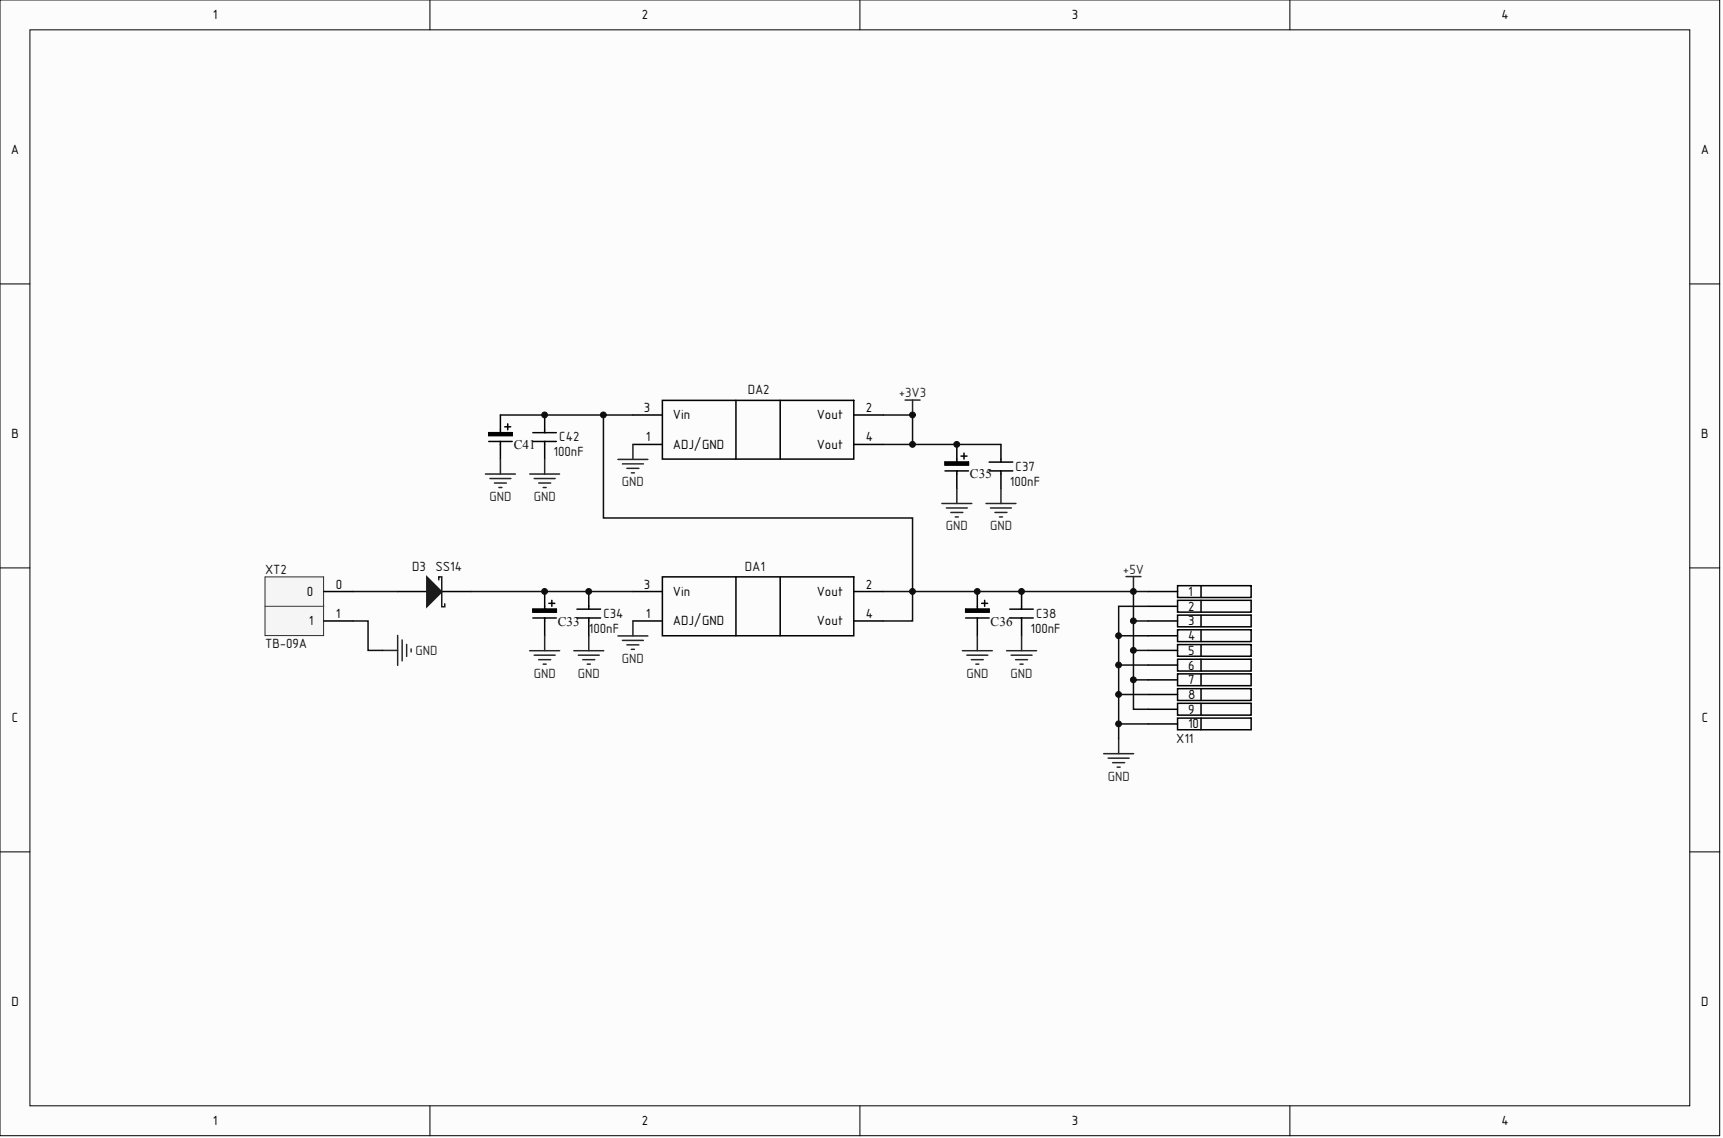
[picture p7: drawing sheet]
<svg xmlns="http://www.w3.org/2000/svg" width="243mm" height="161mm" viewBox="0 0 243 161" stroke-linecap="round" stroke-linejoin="round" font-family="sans-serif">
<defs><g id="words">
<g font-size="1.9">
<text x="30" y="2.7">1</text>
<text x="90.5" y="2.7">2</text>
<text x="151.2" y="2.7">3</text>
<text x="211.8" y="2.7">4</text>
<text x="1.5" y="21.7">A</text>
<text x="239.9" y="21.7">A</text>
<text x="90.8" y="58.1">3</text>
<text x="94.9" y="59.2">Vin</text>
<text x="115.2" y="59.2">Vout</text>
<text x="122.1" y="58.1">2</text>
<text x="1.6" y="61.8">B</text>
<text x="91.1" y="62.3">1</text>
<text x="94.9" y="63.3">ADJ/GND</text>
<text x="115.2" y="63.3">Vout</text>
<text x="122.1" y="62.3">4</text>
<text x="240" y="61.8">B</text>
<text x="47.4" y="83">0</text>
<text x="90.8" y="83">3</text>
<text x="122.1" y="83">2</text>
<text x="43.3" y="84.1">0</text>
<text x="43.5" y="88.2">1</text>
<text x="47.4" y="87.2">1</text>
<text x="91.1" y="87.2">1</text>
<text x="94.9" y="88.2">ADJ/GND</text>
<text x="94.9" y="84.1">Vin</text>
<text x="115.2" y="84.1">Vout</text>
<text x="115.2" y="88.2">Vout</text>
<text x="122.1" y="87.2">4</text>
<text x="167.6" y="84.1">1</text>
<text x="167.6" y="86.2">2</text>
<text x="167.6" y="88.2">3</text>
<text x="167.6" y="92.4">5</text>
<text x="167.6" y="90.3">4</text>
<text x="167.6" y="94.4">6</text>
<text x="1.7" y="101.8">C</text>
<text x="167.6" y="96.5">7</text>
<text x="167.6" y="98.6">8</text>
<text x="167.6" y="100.7">9</text>
<text x="240.1" y="101.8">C</text>
<text x="167.6" y="102.7">10</text>
<text x="1.6" y="141.9">D</text>
<text x="240" y="141.9">D</text>
<text x="30" y="158.7">1</text>
<text x="90.5" y="158.7">2</text>
<text x="151.2" y="158.7">3</text>
<text x="211.8" y="158.7">4</text>
</g>
<g font-size="1.9" fill="#0e0e0e">
<text x="105.5" y="55.6">DA2</text>
<text x="72.5" y="63.3">C41</text>
<text x="78.1" y="64.3">100nF</text>
<text x="78.9" y="62.3">C42</text>
<text x="136.8" y="67.5">C35</text>
<text x="142.4" y="68.5">100nF</text>
<text x="143.3" y="66.4">C37</text>
<text x="37.4" y="80.9">XT2</text>
<text x="58.1" y="80.5">D3</text>
<text x="61.5" y="80.5">SS14</text>
<text x="105.1" y="80.5">DA1</text>
<text x="78.7" y="88.2">C33</text>
<text x="83.1" y="89.3">100nF</text>
<text x="85.1" y="87.2">C34</text>
<text x="139.7" y="88.2">C36</text>
<text x="145.4" y="89.3">100nF</text>
<text x="146.2" y="87.2">C38</text>
<text x="37.4" y="91.4">TB-09A</text>
<text x="165.9" y="104.8">X11</text>
</g>
<g font-size="1.9" fill="#262626">
<text x="126.8" y="56">+3V3</text>
<text x="69.1" y="70.7">GND</text>
<text x="75.3" y="70.7">GND</text>
<text x="87.7" y="68.6">GND</text>
<text x="133.4" y="74.8">GND</text>
<text x="139.7" y="74.8">GND</text>
<text x="158.4" y="80.9">+5V</text>
<text x="58.6" y="92.4">GND</text>
<text x="75.3" y="95.6">GND</text>
<text x="81.5" y="95.6">GND</text>
<text x="87.7" y="93.5">GND</text>
<text x="136.3" y="95.6">GND</text>
<text x="142.6" y="95.6">GND</text>
<text x="156.3" y="110.1">GND</text>
</g>
</g></defs>
<g fill="#fcfcfc" stroke="#000" stroke-width=".14">
<path d="M0 0h242.6v160.2h-242.6z"/>
<path d="M4.2 4.2h234.2v151.8h-234.2z"/>
</g>
<path d="M60.7 0v4.2M121.3 0v4.2M182 0v4.2M0 40h4.2M238.4 40h4.2M0 80.1h4.2M238.4 80.1h4.2M0 120.2h4.2M238.4 120.2h4.2M60.7 156v4.2M121.3 156v4.2M182 156v4.2" fill="none" stroke="#000" stroke-width=".14"/>
<g fill="none" stroke="#000" stroke-width=".21">
<path d="M89.3 83.4h4.1M89.3 87.6h4.1M93.4 81.4h27v8.3h-27zM103.8 81.4v8.3M110.1 81.4v8.3M120.4 83.4h4.2M120.4 87.6h4.2M162 91.7h4.1M162 83.4h4.1M162 85.5h4.1M162 87.6h4.1M162 89.7h4.1"/>
<path d="M162 93.8h4.1M162 95.9h4.1M162 98h4.1M166.1 84.7h10.4v1.6h-10.4zM166.1 82.6h10.4v1.7h-10.4zM166.1 86.8h10.4v1.6h-10.4zM166.1 88.8h10.4v1.7h-10.4zM166.1 90.9h10.4v1.7h-10.4zM166.1 93h10.4v1.6h-10.4zM166.1 95h10.4v1.7h-10.4zM166.1 97.1h10.4v1.7h-10.4zM166.1 99.2h10.4v1.7h-10.4z"/>
<path d="M169.4 82.6v1.7M169.4 84.7v1.6M169.4 86.8v1.6M169.4 88.8v1.7M169.4 90.9v1.7M169.4 93v1.6M169.4 95v1.7M169.4 97.1v1.7M169.4 99.2v1.7M162 100h4.1M162 102.1h4.1M166.1 101.3h10.4v1.6h-10.4z"/>
<path d="M169.4 101.3v1.6"/>
</g>
<path d="M37.4 81.4h8.3v8.3h-8.3z" fill="#f5f5f5" stroke="#262626" stroke-width=".14"/>
<g fill="none" stroke="#000" stroke-width=".21">
<path d="M70.6 58.5v2.5h1.7v.4h-3.4v-.4h1.7M71.6 59.8v.8M76.8 58.5v2.5h-1.6M89.3 58.5h4.1M93.4 56.5h27v8.3h-27zM103.8 56.5v8.3M110.1 56.5v8.3M120.4 58.5h4.2M68.9 62.3h1.7M71.2 60.2h.8M72.3 62.3h-1.7v2.5M75.2 62.3h1.6v2.5"/>
<path d="M76.8 62.3h1.7M76.8 61h1.7M89.3 62.7h4.1M120.4 62.7h4.2M133.3 66.4h1.7M135 62.7v2.5h1.6v.4h-3.3v-.4h1.7M135.6 64.3h.8M136 63.9v.9M136.6 66.4h-1.6v2.5M139.5 66.4h1.7v2.5M141.2 62.7v2.5h-1.7M141.2 66.4h1.7"/>
<path d="M141.2 65.2h1.7M45.7 83.4h4.1M45.7 87.6h4.1M56.1 83.4h4.1M62.3 83.4h4.2M75.2 87.2h1.6M76.8 83.4v2.5h1.7v.4h-3.3v-.4h1.6M77.4 85.1h.9M77.8 84.7v.8M78.5 87.2h-1.7v2.5M81.4 87.2h1.7v2.5M83.1 83.4v2.5h-1.7"/>
<path d="M83.1 87.2h1.6M83.1 85.9h1.6M136.2 87.2h1.7M137.9 83.4v2.5h1.6v.4h-3.3v-.4h1.7M138.5 85.1h.8M138.9 84.7v.8M139.5 87.2h-1.6v2.5M142.4 87.2h1.7v2.5M144.1 83.4v2.5h-1.7M144.1 87.2h1.7M144.1 85.9h1.7"/>
</g>
<path d="M37.4 85.5h8.3" fill="none" stroke="#393939" stroke-width=".14"/>
<path d="M60.2 81.4l2.1 2.1-2.1 2.1z" fill="#1c1c1c" stroke="#1c1c1c" stroke-width=".21"/>
<path d="M61.9 81.8v-.4h.4v4.2h.4v-.4" fill="none" stroke="#1c1c1c" stroke-width=".21"/>
<g fill="none" stroke="#262626" stroke-width=".21">
<path d="M127.7 56.4h2.1M128.7 56.4v2.1M68.5 66.9h4.2M69.1 67.5h3M69.7 68.1h1.7M70.4 68.8h.4M70.6 64.8v2.1M74.7 66.9h4.2M75.4 67.5h2.9M76 68.1h1.7M76.6 68.8h.4M76.8 64.8v2.1"/>
<path d="M87.2 64.8h4.2M87.8 65.4h3M88.4 66.1h1.7M89.1 66.7h.4M89.3 62.7v2.1M132.9 71h4.2M133.5 71.6h3M134.1 72.3h1.7M134.8 72.9h.4M135 68.9v2.1M139.1 71h4.2M139.7 71.6h3"/>
<path d="M140.4 72.3h1.6M141 72.9h.4M141.2 68.9v2.1M54 91.7h2.1M56.1 89.6v4.2M56.7 90.3v2.9M57.4 90.9v1.7M58 91.5v.5M74.7 91.8h4.2M75.4 92.4h2.9M76 93h1.7M76.6 93.7h.4"/>
<path d="M76.8 89.7v2.1M80.9 91.8h4.3M81.6 92.4h2.9M82.2 93h1.7M82.8 93.7h.5M83.1 89.7v2.1M87.2 89.7h4.2M87.8 90.3h3M88.4 91h1.7M89.1 91.6h.4M89.3 87.6v2.1M135.8 91.8h4.2"/>
<path d="M136.4 92.4h2.9M137 93h1.7M137.7 93.7h.4M137.9 89.7v2.1M142 91.8h4.2M142.6 92.4h3M143.3 93h1.7M143.9 93.7h.4M144.1 89.7v2.1M158.8 81.3h2.2M159.9 81.3v2.1M155.7 106.3h4.2"/>
<path d="M156.3 106.9h3M157 107.6h1.7M157.6 108.2h.4M157.8 104.2v2.1"/>
</g>
<g fill="none" stroke="#0e0e0e" stroke-width=".21">
<path d="M70.6 58.5h14.5M89.3 58.5h-4.2v14.6h43.6v10.3h-4.1M124.6 58.5h4.1v4.2h-4.1M128.7 62.7h12.5M49.8 87.6h2.1v4.1h2.1M49.8 83.4h6.3M66.5 83.4h22.8M157.8 98v4.1h4.2M157.8 93.8v4.2h4.2M157.8 89.7v4.1h4.2M159.9 83.4h-31.2v4.2h-4.1M162 85.5h-4.2v4.2h4.2"/>
<path d="M162 83.4h-2.1v4.2M162 87.6h-2.1v4.1M162 91.7h-2.1v4.2M162 95.9h-2.1v4.1h2.1M157.8 102.1v2.1"/>
</g>
<path d="M68.9 61h3.3v.4h-3.3zM133.3 65.2h3.3v.4h-3.3zM75.2 85.9h3.3v.4h-3.3zM136.2 85.9h3.3v.4h-3.3z" fill="#000" stroke="#000" stroke-width=".14"/>
<g fill="#0e0e0e" stroke="#0e0e0e" stroke-width=".14">
<circle cx="76.8" cy="83.4" r=".41"/>
<circle cx="76.8" cy="58.5" r=".41"/>
<circle cx="83" cy="83.4" r=".41"/>
<circle cx="85.1" cy="58.5" r=".41"/>
<circle cx="128.7" cy="83.4" r=".41"/>
<circle cx="128.7" cy="62.7" r=".41"/>
<circle cx="128.7" cy="58.5" r=".41"/>
<circle cx="135" cy="62.7" r=".41"/>
<circle cx="137.9" cy="83.4" r=".41"/>
<circle cx="144.1" cy="83.4" r=".41"/>
<circle cx="157.8" cy="102.1" r=".41"/>
<circle cx="157.8" cy="97.9" r=".41"/>
<circle cx="157.8" cy="93.8" r=".41"/>
<circle cx="157.8" cy="89.7" r=".41"/>
<circle cx="159.9" cy="95.9" r=".41"/>
<circle cx="159.9" cy="91.7" r=".41"/>
<circle cx="159.9" cy="87.6" r=".41"/>
<circle cx="159.9" cy="83.4" r=".41"/>
</g>
<use href="#words"/>
</svg>
